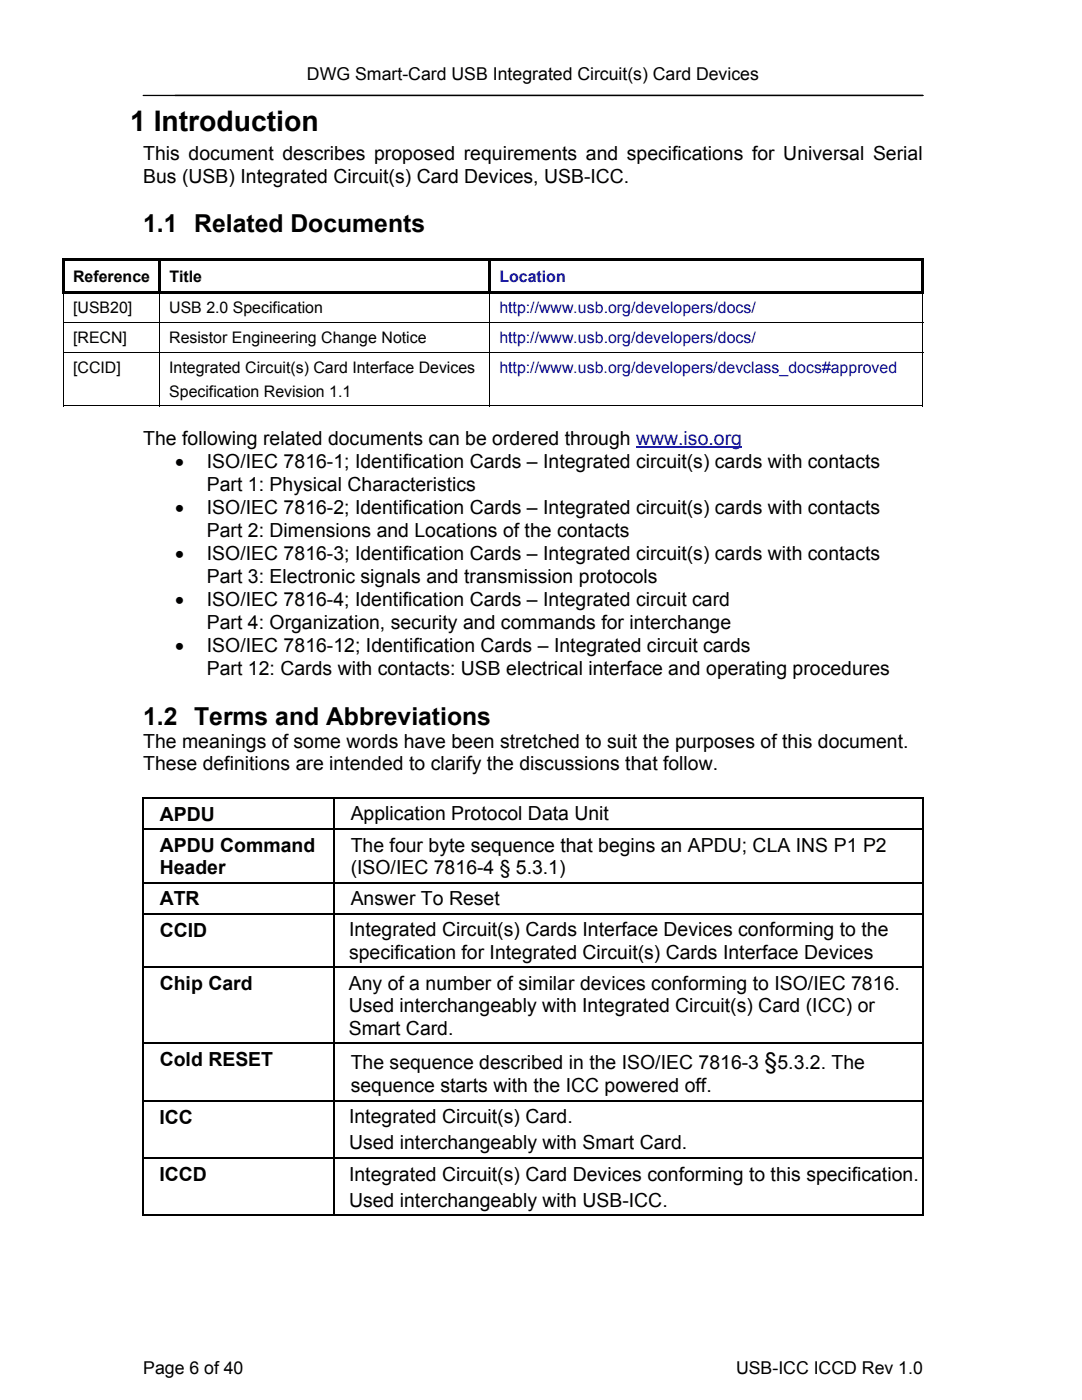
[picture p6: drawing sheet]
<svg xmlns="http://www.w3.org/2000/svg" width="216mm" height="279mm" viewBox="0 0 216 279" stroke-linecap="round" stroke-linejoin="round" font-family="sans-serif">
<defs><g id="words">
<text font-size="5.7" x="26" y="26.1">1 Introduction</text>
<g font-size="4.9">
<text x="28.6" y="46.4">1.1 Related Documents</text>
<text x="28.6" y="144.6">1.2 Terms and Abbreviations</text>
</g>
<text font-size="4.6" x="152.6" y="213.4">§</text>
<g font-size="3.9">
<text x="28.6" y="32">This document describes proposed requirements and specifications for Universal Serial</text>
<text x="28.6" y="36.4">Bus (USB) Integrated Circuit(s) Card Devices, USB-ICC.</text>
<text x="28.6" y="88.7">The following related documents can be ordered through www.iso.org</text>
<text x="34.9" y="93.5">•</text>
<text x="41.3" y="93.5">ISO/IEC 7816-1; Identification Cards – Integrated circuit(s) cards with contacts</text>
<text x="41.3" y="97.9">Part 1: Physical Characteristics</text>
<text x="34.9" y="102.7">•</text>
<text x="41.3" y="102.7">ISO/IEC 7816-2; Identification Cards – Integrated circuit(s) cards with contacts</text>
<text x="41.3" y="107.1">Part 2: Dimensions and Locations of the contacts</text>
<text x="34.9" y="111.8">•</text>
<text x="41.3" y="111.8">ISO/IEC 7816-3; Identification Cards – Integrated circuit(s) cards with contacts</text>
<text x="41.3" y="116.3">Part 3: Electronic signals and transmission protocols</text>
<text x="34.9" y="121">•</text>
<text x="41.3" y="121">ISO/IEC 7816-4; Identification Cards – Integrated circuit card</text>
<text x="41.3" y="125.5">Part 4: Organization, security and commands for interchange</text>
<text x="34.9" y="130.2">•</text>
<text x="41.3" y="130.2">ISO/IEC 7816-12; Identification Cards – Integrated circuit cards</text>
<text x="41.3" y="134.7">Part 12: Cards with contacts: USB electrical interface and operating procedures</text>
<text x="28.6" y="149.3">The meanings of some words have been stretched to suit the purposes of this document.</text>
<text x="28.6" y="153.7">These definitions are intended to clarify the discussions that follow.</text>
<text x="31.9" y="163.8">APDU</text>
<text x="70" y="163.7">Application Protocol Data Unit</text>
<text x="31.9" y="170">APDU Command</text>
<text x="70" y="170">The four byte sequence that begins an APDU; CLA INS P1 P2</text>
<text x="31.9" y="174.5">Header</text>
<text x="70" y="174.4">(ISO/IEC 7816-4 § 5.3.1)</text>
<text x="31.9" y="180.7">ATR</text>
<text x="70" y="180.7">Answer To Reset</text>
<text x="31.9" y="186.9">CCID</text>
<text x="69.7" y="186.9">Integrated Circuit(s) Cards Interface Devices conforming to the</text>
<text x="69.7" y="191.3">specification for Integrated Circuit(s) Cards Interface Devices</text>
<text x="31.9" y="197.6">Chip Card</text>
<text x="69.6" y="197.6">Any of a number of similar devices conforming to ISO/IEC 7816.</text>
<text x="69.6" y="202">Used interchangeably with Integrated Circuit(s) Card (ICC) or</text>
<text x="69.6" y="206.5">Smart Card.</text>
<text x="31.9" y="212.7">Cold RESET</text>
<text x="70" y="213.4">The sequence described in the ISO/IEC 7816-3</text>
<text x="155.1" y="213.4">5.3.2. The</text>
<text x="70" y="218">sequence starts with the ICC powered off.</text>
<text x="31.8" y="224.2">ICC</text>
<text x="69.7" y="224.2">Integrated Circuit(s) Card.</text>
<text x="69.7" y="229.4">Used interchangeably with Smart Card.</text>
<text x="31.8" y="235.6">ICCD</text>
<text x="69.7" y="235.6">Integrated Circuit(s) Card Devices conforming to this specification.</text>
<text x="69.7" y="240.8">Used interchangeably with USB-ICC.</text>
</g>
<g font-size="3.5">
<text x="61.3" y="16">DWG Smart-Card USB Integrated Circuit(s) Card Devices</text>
<text x="28.6" y="274.3">Page 6 of 40</text>
<text x="146.9" y="274.3">USB-ICC ICCD Rev 1.0</text>
</g>
<g font-size="3.2">
<text x="14.6" y="56.2">Reference</text>
<text x="33.8" y="56.2">Title</text>
<text x="14.6" y="62.5">[USB20]</text>
<text x="33.8" y="62.5">USB 2.0 Specification</text>
<text x="14.6" y="68.5">[RECN]</text>
<text x="33.8" y="68.5">Resistor Engineering Change Notice</text>
<text x="14.6" y="74.4">[CCID]</text>
<text x="33.8" y="74.4">Integrated Circuit(s) Card Interface Devices</text>
<text x="33.8" y="79.1">Specification Revision 1.1</text>
</g>
<g font-size="3.2" fill="#00f">
<text x="99.7" y="56.2">Location</text>
<text x="99.7" y="62.5">http://www.usb.org/developers/docs/</text>
<text x="99.7" y="68.5">http://www.usb.org/developers/docs/</text>
<text x="99.7" y="74.4">http://www.usb.org/developers/devclass_docs#approved</text>
</g>
</g></defs>
<path d="M28.6 19.1h155.5" fill="none" stroke="#000" stroke-width=".25"/>
<g fill="#000">
<path d="M12.4 51.5h.6v.5h-.6zM12.4 51.5h172v.5h-172zM12.4 52h.6v6h-.6zM12.4 58h.6v.5h-.6zM12.4 58h172v.5h-172zM31.6 52h.5v6h-.5zM97.5 52h.5v6h-.5zM183.9 51.5h.5v.5h-.5zM183.9 52h.5v6h-.5zM184.1 80.9h.1v.2h-.1zM28.4 159.1h.3v.3h-.3zM66.5 159.1h.3v.3h-.3z"/>
<path d="M184 159.1h.3v.3h-.3zM28.4 165.3h.3v.4h-.3zM28.4 176h.3v.3h-.3zM66.5 165.3h.3v.4h-.3zM66.5 176h.3v.3h-.3zM184 165.3h.3v.4h-.3zM184 176h.3v.3h-.3zM28.4 182.2h.3v.4h-.3zM28.4 192.9h.3v.4h-.3zM66.5 182.2h.3v.4h-.3zM66.5 192.9h.3v.4h-.3zM184 182.2h.3v.4h-.3z"/>
<path d="M184 192.9h.3v.4h-.3zM28.4 208h.3v.4h-.3zM28.4 219.5h.3v.4h-.3zM66.5 208h.3v.4h-.3zM66.5 219.5h.3v.4h-.3zM184 208h.3v.4h-.3zM184 219.5h.3v.4h-.3zM28.4 230.9h.3v.4h-.3zM66.5 230.9h.3v.4h-.3zM184 230.9h.3v.4h-.3zM184 242.3h.3v.4h-.3z"/>
</g>
<g fill="none" stroke="#000" stroke-width=".2">
<path d="M12.7 58.5v5.8M31.9 58.5v5.8M97.7 58.5v5.8M184.1 58.5v5.8M12.6 64.4h171.6M12.6 70.3h171.6M12.7 64.5v5.8M12.7 70.4v10.7M31.9 64.5v5.8M31.9 70.4v10.7M97.7 64.5v5.8M97.7 70.4v10.7"/>
<path d="M184.1 64.5v5.8M184.1 70.4v10.7M12.6 81h19.2M32 81h65.7M97.8 81h86.3"/>
</g>
<path d="M126.9 89.3h21.2" fill="none" stroke="#00f" stroke-width=".28"/>
<g fill="none" stroke="#000" stroke-width=".34">
<path d="M28.4 159.2h38.1M28.5 159.4v5.9M66.6 159.4v5.9M66.8 159.2h117.2M184.2 159.4v5.9M28.5 165.7v10.3M28.5 176.3v5.9M28.7 165.5h37.8M28.7 176.1h37.8M66.6 165.7v10.3M66.6 176.3v5.9M66.8 165.5h117.2"/>
<path d="M66.8 176.1h117.2M184.2 165.7v10.3M184.2 176.3v5.9M28.5 182.6v10.3M28.5 193.3v14.7M28.7 182.4h37.8M28.7 193.1h37.8M66.6 182.6v10.3M66.6 193.3v14.7M66.8 182.4h117.2M66.8 193.1h117.2M184.2 182.6v10.3"/>
<path d="M184.2 193.3v14.7M28.5 208.4v11.1M28.5 219.9v11M28.7 208.2h37.8M28.7 219.7h37.8M66.6 208.4v11.1M66.6 219.9v11M66.8 208.2h117.2M66.8 219.7h117.2M184.2 208.4v11.1M184.2 219.9v11M28.5 231.3v11.4"/>
<path d="M28.7 231.1h37.8M66.6 231.3v11.4M66.8 231.1h117.2M184.2 231.3v11.4M28.4 242.5h38.1M66.8 242.5h117.2"/>
</g>
<use href="#words"/>
</svg>
